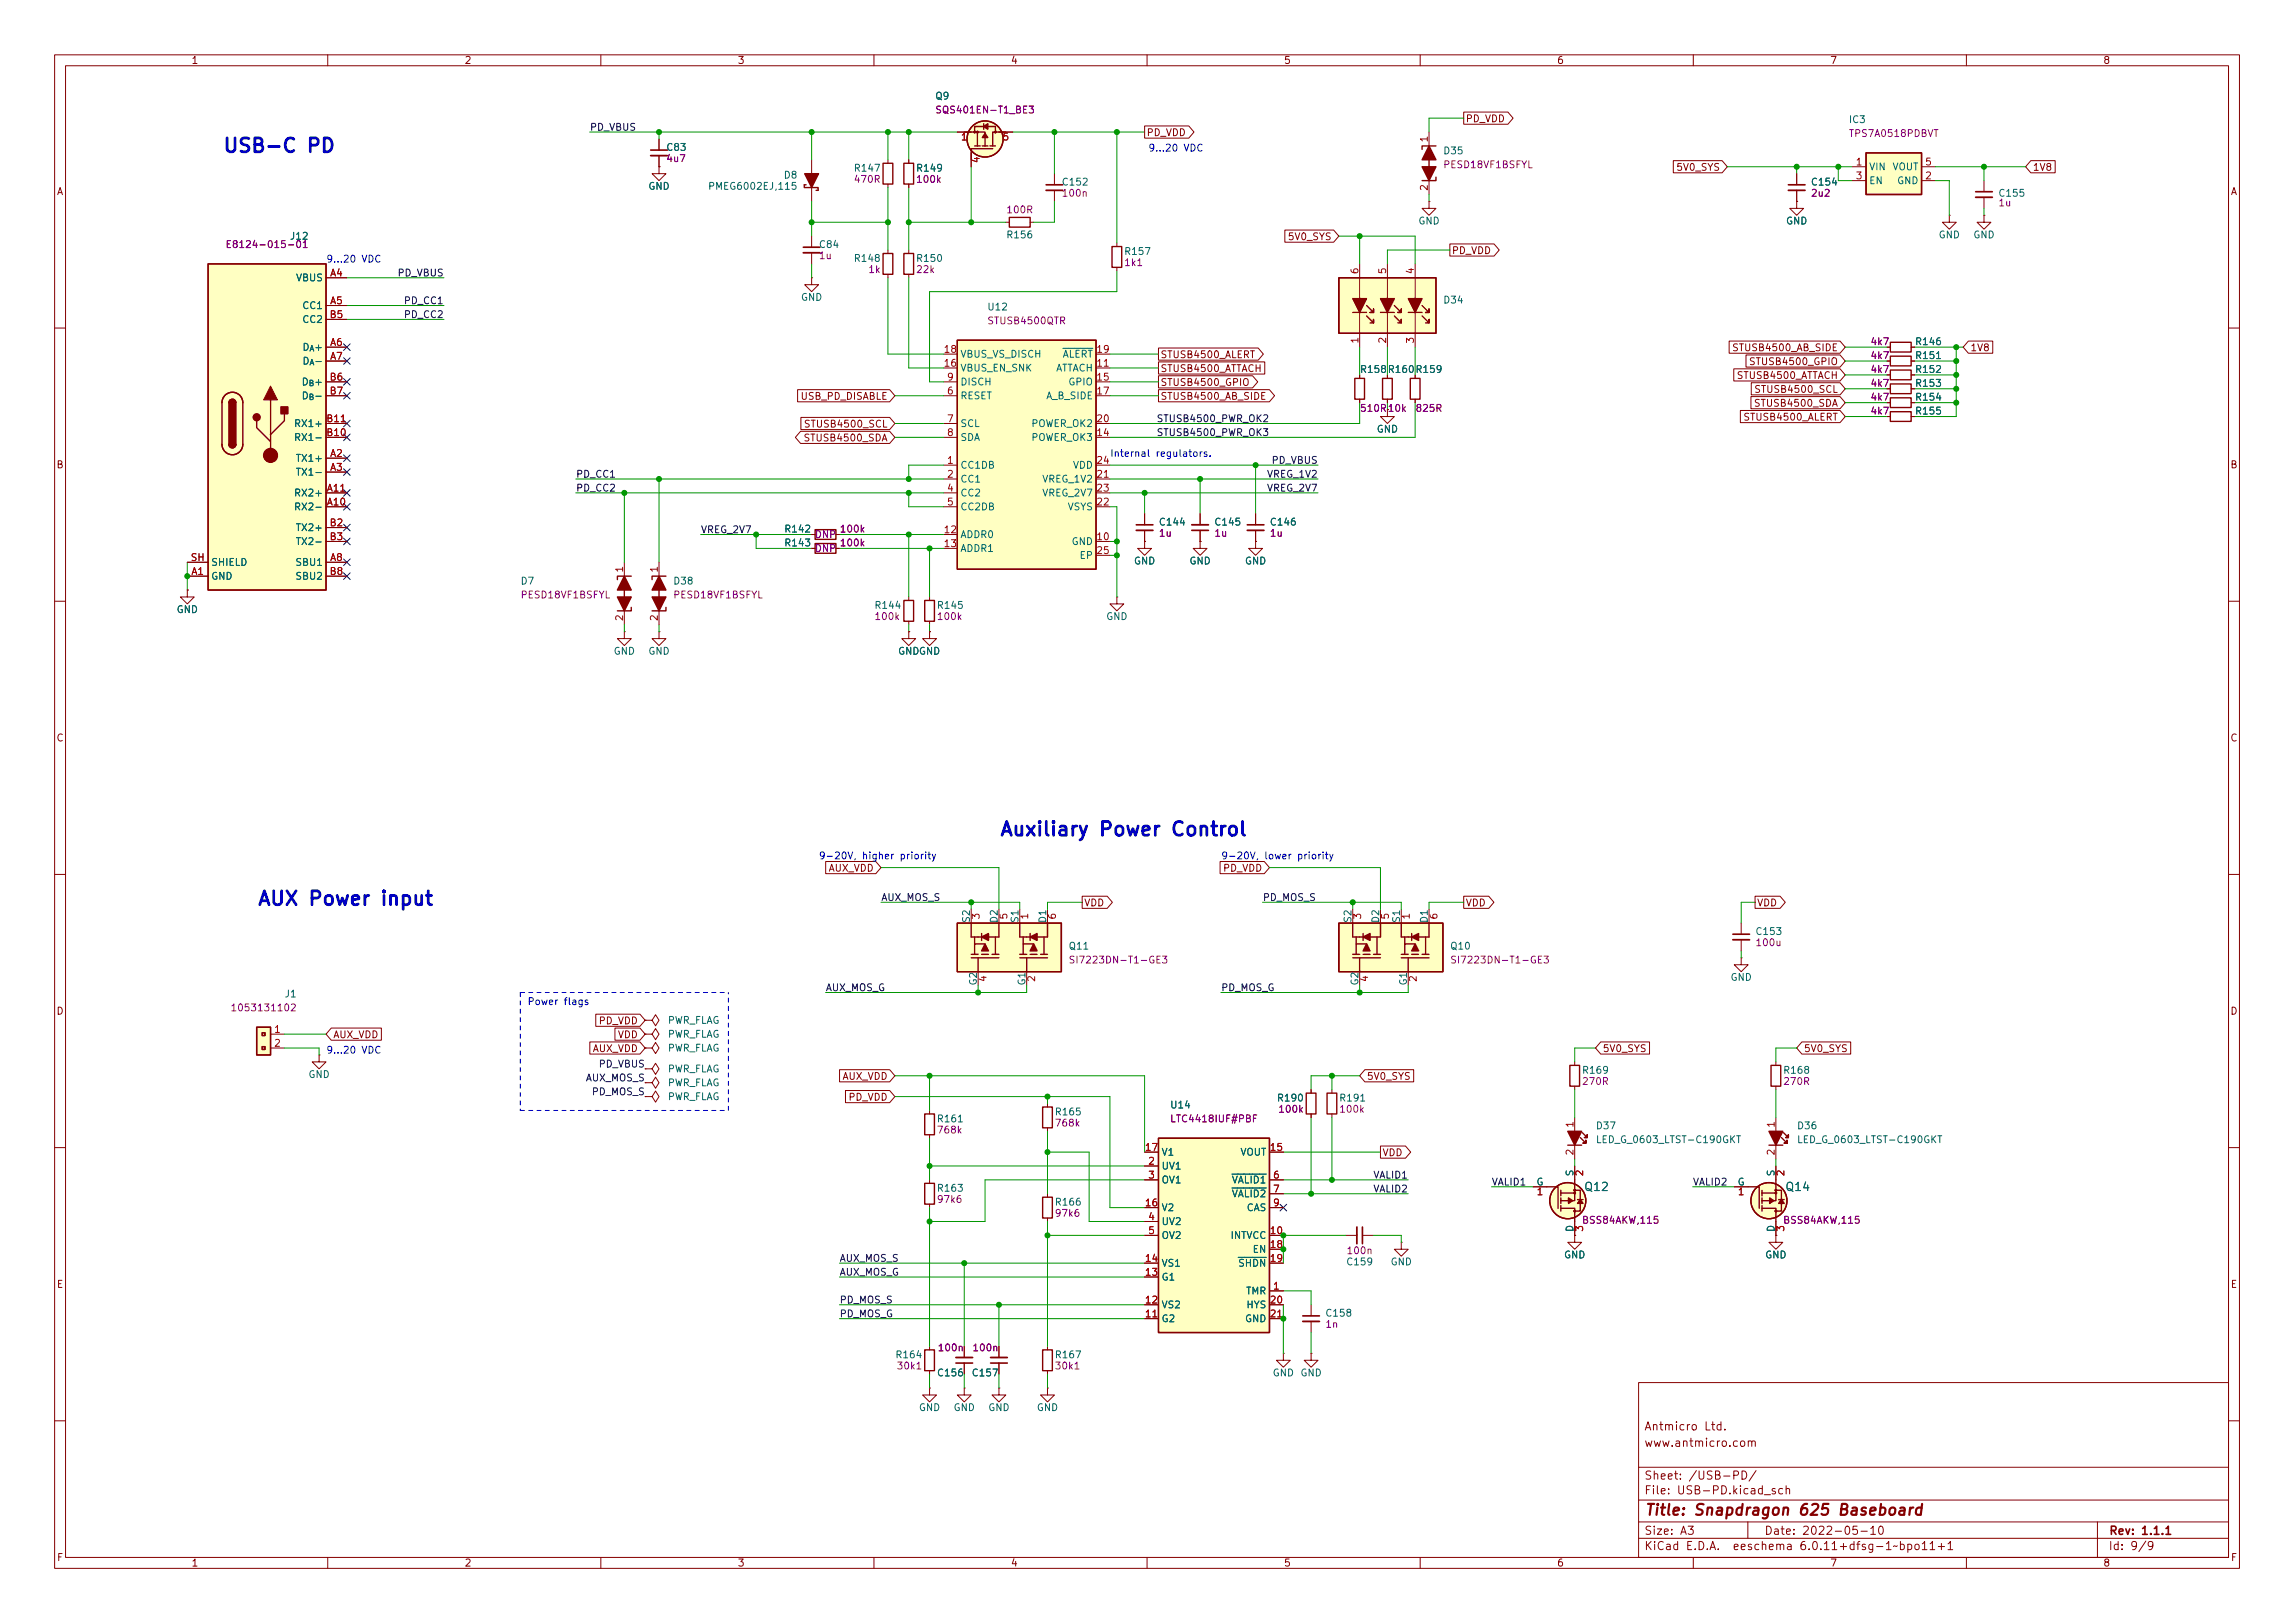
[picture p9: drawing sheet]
<svg xmlns="http://www.w3.org/2000/svg" width="420mm" height="297mm" viewBox="0 0 420 297" stroke-linecap="round" stroke-linejoin="round" font-family="sans-serif">
<defs><g id="words">
<g font-size="3.5" fill="#0000c2">
<text x="40.6" y="27.9">USB-C</text>
<text x="56.4" y="27.9">PD</text>
<text x="182.9" y="153">Auxiliary</text>
<text x="201.4" y="153">Power</text>
<text x="215.1" y="153">Control</text>
<text x="47" y="165.7">AUX Power</text>
<text x="70.4" y="165.7">input</text>
</g>
<g font-size="2.8" fill="#840000">
<text x="301" y="277.9">Title:</text>
<text x="310.2" y="277.9">Snapdragon</text>
<text x="329.8" y="277.9">625</text>
<text x="337.4" y="277.9">Baseboard</text>
</g>
<g font-size="2.1" fill="#006464">
<text x="290" y="218.4">Q12</text>
<text x="326.8" y="218.4">Q14</text>
</g>
<g font-size="2.1" fill="#840000">
<text x="301" y="262.2">Antmicro</text>
<text x="312.1" y="262.2">Ltd.</text>
<text x="301" y="265.2">www.antmicro.com</text>
<text x="301" y="273.9">File:</text>
<text x="301" y="271.2">Sheet:</text>
<text x="307.4" y="273.9">USB-PD.kicad_sch</text>
<text x="309.2" y="271.2">/USB-PD/</text>
<text x="301" y="281.3">Size:</text>
<text x="307.6" y="281.3">A3</text>
<text x="323" y="281.3">Date:</text>
<text x="330" y="281.3">2022-05-10</text>
<text x="386" y="281.3">Rev:</text>
<text x="392.1" y="281.3">1.1.1</text>
<text x="301" y="284.1">KiCad</text>
<text x="308.7" y="284.1">E.D.A.</text>
<text x="317.6" y="284.1">eeschema</text>
<text x="330" y="284.1">6.0.11+dfsg-1~bpo11+1</text>
<text x="386" y="284.1">Id:</text>
<text x="390.1" y="284.1">9/9</text>
</g>
<g font-size="1.8" fill="#840000">
<text x="35" y="12.1">1</text>
<text x="85" y="12.1">2</text>
<text x="135" y="12.1">3</text>
<text x="185" y="12.1">4</text>
<text x="235" y="12.1">5</text>
<text x="285" y="12.1">6</text>
<text x="335" y="12.1">7</text>
<text x="385" y="12.1">8</text>
<text x="268.3" y="22.7">PD_VDD</text>
<text x="209.9" y="25.3">PD_VDD</text>
<text x="306.8" y="31.6">5V0_SYS</text>
<text x="372.1" y="31.6">1V8</text>
<text x="10.4" y="36.1">A</text>
<text x="408.4" y="36.1">A</text>
<text x="235.7" y="44.3">5V0_SYS</text>
<text x="265.7" y="46.9">PD_VDD</text>
<text x="212.4" y="65.9">STUSB4500_ALERT</text>
<text x="317" y="64.6">STUSB4500_AB_SIDE</text>
<text x="360.7" y="64.6">1V8</text>
<text x="212.4" y="71">STUSB4500_GPIO</text>
<text x="212.4" y="68.5">STUSB4500_ATTACH</text>
<text x="248.9" y="68.6">R158 R160 R159</text>
<text x="317.9" y="69.7">STUSB4500_ATTACH</text>
<text x="320.1" y="67.2">STUSB4500_GPIO</text>
<text x="146.5" y="73.5">USB_PD_DISABLE</text>
<text x="212.4" y="73.5">STUSB4500_AB_SIDE</text>
<text x="248.9" y="75.7">510R 10k</text>
<text x="319.1" y="77.3">STUSB4500_ALERT</text>
<text x="321" y="74.8">STUSB4500_SDA</text>
<text x="321.1" y="72.3">STUSB4500_SCL</text>
<text x="147" y="81.2">STUSB4500_SDA</text>
<text x="147.1" y="78.6">STUSB4500_SCL</text>
<text x="10.3" y="86.1">B</text>
<text x="408.3" y="86.1">B</text>
<text x="10.3" y="136.1">C</text>
<text x="408.3" y="136.1">C</text>
<text x="151.6" y="159.9">AUX_VDD</text>
<text x="223.9" y="159.9">PD_VDD</text>
<text x="198.4" y="166.2">VDD</text>
<text x="268.3" y="166.2">VDD</text>
<text x="321.6" y="166.2">VDD</text>
<text x="10.3" y="186.1">D</text>
<text x="61" y="190.4">AUX_VDD</text>
<text x="109.6" y="187.8">PD_VDD</text>
<text x="113.1" y="190.4">VDD</text>
<text x="408.3" y="186.1">D</text>
<text x="108.5" y="192.9">AUX_VDD</text>
<text x="154.2" y="198">AUX_VDD</text>
<text x="250.2" y="198">5V0_SYS</text>
<text x="293.4" y="192.9">5V0_SYS</text>
<text x="330.2" y="192.9">5V0_SYS</text>
<text x="155.3" y="201.8">PD_VDD</text>
<text x="253" y="212">VDD</text>
<text x="10.3" y="236.1">E</text>
<text x="408.3" y="236.1">E</text>
<text x="10.4" y="286.1">F</text>
<text x="35" y="287.1">1</text>
<text x="85" y="287.1">2</text>
<text x="135" y="287.1">3</text>
<text x="185" y="287.1">4</text>
<text x="235" y="287.1">5</text>
<text x="285" y="287.1">6</text>
<text x="335" y="287.1">7</text>
<text x="385" y="287.1">8</text>
<text x="408.4" y="286.1">F</text>
</g>
<g font-size="1.8" fill="#0f0f0f">
<text x="107.9" y="23.9">PD_VBUS</text>
<text x="72.7" y="50.6">PD_VBUS</text>
<text x="73.9" y="58.2">PD_CC2</text>
<text x="73.9" y="55.7">PD_CC1</text>
<text x="211.7" y="77.2">STUSB4500_PWR_OK2</text>
<text x="211.7" y="79.8">STUSB4500_PWR_OK3</text>
<text x="105.4" y="89.9">PD_CC2</text>
<text x="105.4" y="87.4">PD_CC1</text>
<text x="231.9" y="87.4">VREG_1V2</text>
<text x="231.9" y="89.9">VREG_2V7</text>
<text x="232.7" y="84.9">PD_VBUS</text>
<text x="128.3" y="97.6">VREG_2V7</text>
<text x="161.3" y="164.9">AUX_MOS_S</text>
<text x="231.1" y="164.9">PD_MOS_S</text>
<text x="151.1" y="181.4">AUX_MOS_G</text>
<text x="223.5" y="181.4">PD_MOS_G</text>
<text x="107.2" y="197.9">AUX_MOS_S</text>
<text x="109.6" y="195.4">PD_VBUS</text>
<text x="108.3" y="200.4">PD_MOS_S</text>
<text x="251.4" y="215.7">VALID1</text>
<text x="251.4" y="218.2">VALID2</text>
<text x="273" y="216.9">VALID1</text>
<text x="309.9" y="216.9">VALID2</text>
<text x="153.7" y="230.9">AUX_MOS_S</text>
<text x="153.7" y="233.5">AUX_MOS_G</text>
<text x="153.7" y="238.5">PD_MOS_S</text>
<text x="153.7" y="241.1">PD_MOS_G</text>
</g>
<g font-size="1.8" fill="#006464">
<text x="171.2" y="18.6">Q9</text>
<text x="338.4" y="22.9">IC3</text>
<text x="121.9" y="28">C83</text>
<text x="264.2" y="28.6">D35</text>
<text x="118.6" y="35.1">GND</text>
<text x="129.6" y="35.1">PMEG6002EJ,115</text>
<text x="143.4" y="33.1">D8</text>
<text x="156.2" y="31.8">R147</text>
<text x="167.6" y="31.8">R149</text>
<text x="194.3" y="34.3">C152</text>
<text x="331.5" y="34.3">C154</text>
<text x="342.1" y="31.5">VIN</text>
<text x="342.1" y="34.1">EN</text>
<text x="346.4" y="31.5">VOUT</text>
<text x="347.3" y="34.1">GND</text>
<text x="259.6" y="41.5">GND</text>
<text x="326.9" y="41.5">GND</text>
<text x="365.8" y="36.4">C155</text>
<text x="149.9" y="45.8">C84</text>
<text x="184.2" y="44">R156</text>
<text x="205.7" y="47">R157</text>
<text x="354.9" y="44">GND</text>
<text x="361.2" y="44">GND</text>
<text x="54.1" y="51.9">VBUS</text>
<text x="156.2" y="48.3">R148</text>
<text x="167.6" y="48.3">R150</text>
<text x="55.3" y="56.9">CC1</text>
<text x="55.3" y="59.5">CC2</text>
<text x="146.6" y="55.4">GND</text>
<text x="180.7" y="57.2">U12</text>
<text x="264.2" y="55.9">D34</text>
<text x="55.3" y="64.6">D_{A}+</text>
<text x="175.8" y="65.8">VBUS_VS_DISCH</text>
<text x="194.5" y="65.8">~{ALERT}</text>
<text x="350.5" y="63.5">R146</text>
<text x="55.2" y="70.9">D_{B}+</text>
<text x="55.3" y="67.1">D_{A}-</text>
<text x="175.8" y="68.4">VBUS_EN_SNK</text>
<text x="175.8" y="70.9">DISCH</text>
<text x="193.3" y="68.4">ATTACH</text>
<text x="195.5" y="70.9">GPIO</text>
<text x="350.5" y="71.2">R153</text>
<text x="350.5" y="66.1">R151</text>
<text x="350.5" y="68.6">R152</text>
<text x="55.2" y="73.4">D_{B}-</text>
<text x="175.8" y="73.4">RESET</text>
<text x="191.5" y="73.4">A_B_SIDE</text>
<text x="350.5" y="76.2">R155</text>
<text x="350.5" y="73.7">R154</text>
<text x="53.8" y="81.1">RX1-</text>
<text x="53.8" y="78.5">RX1+</text>
<text x="175.8" y="78.5">SCL</text>
<text x="175.8" y="81.1">SDA</text>
<text x="188.8" y="81.1">POWER_OK3</text>
<text x="188.8" y="78.5">POWER_OK2</text>
<text x="252" y="79.6">GND</text>
<text x="54.1" y="84.9">TX1+</text>
<text x="54.1" y="87.4">TX1-</text>
<text x="175.8" y="86.1">CC1DB</text>
<text x="175.8" y="88.7">CC1</text>
<text x="190.7" y="88.7">VREG_1V2</text>
<text x="196.4" y="86.1">VDD</text>
<text x="53.8" y="93.8">RX2-</text>
<text x="53.8" y="91.2">RX2+</text>
<text x="175.8" y="91.2">CC2</text>
<text x="175.8" y="93.8">CC2DB</text>
<text x="190.7" y="91.2">VREG_2V7</text>
<text x="195.4" y="93.8">VSYS</text>
<text x="54.1" y="97.6">TX2+</text>
<text x="54.1" y="100.1">TX2-</text>
<text x="143.5" y="100.4">R143</text>
<text x="143.5" y="97.8">R142</text>
<text x="175.8" y="98.8">ADDR0</text>
<text x="175.8" y="101.4">ADDR1</text>
<text x="196.1" y="100.1">GND</text>
<text x="212.1" y="96.6">C144</text>
<text x="222.2" y="96.6">C145</text>
<text x="232.4" y="96.6">C146</text>
<text x="38.6" y="106.5">GND</text>
<text x="38.6" y="103.9">SHIELD</text>
<text x="54" y="103.9">SBU1</text>
<text x="54" y="106.5">SBU2</text>
<text x="95.2" y="107.4">D7</text>
<text x="123.2" y="107.4">D38</text>
<text x="197.6" y="102.7">EP</text>
<text x="207.5" y="103.7">GND</text>
<text x="217.7" y="103.7">GND</text>
<text x="227.9" y="103.7">GND</text>
<text x="32.3" y="112.6">GND</text>
<text x="160" y="111.8">R144</text>
<text x="171.4" y="111.8">R145</text>
<text x="202.5" y="113.8">GND</text>
<text x="112.3" y="120.2">GND</text>
<text x="118.6" y="120.2">GND</text>
<text x="164.4" y="120.2">GNDGND</text>
<text x="177.5" y="169" transform="rotate(-90 177.5 169)">S2</text>
<text x="182.6" y="169" transform="rotate(-90 182.6 169)">D2</text>
<text x="186.4" y="169" transform="rotate(-90 186.4 169)">S1</text>
<text x="191.5" y="169" transform="rotate(-90 191.5 169)">D1</text>
<text x="247.4" y="169" transform="rotate(-90 247.4 169)">S2</text>
<text x="252.5" y="169" transform="rotate(-90 252.5 169)">D2</text>
<text x="256.3" y="169" transform="rotate(-90 256.3 169)">S1</text>
<text x="261.4" y="169" transform="rotate(-90 261.4 169)">D1</text>
<text x="321.3" y="171.5">C153</text>
<text x="195.6" y="174.2">Q11</text>
<text x="265.4" y="174.2">Q10</text>
<text x="316.8" y="179.9">GND</text>
<text x="52.1" y="182.9">J1</text>
<text x="178.8" y="180.4" transform="rotate(-90 178.8 180.4)">G2</text>
<text x="187.7" y="180.4" transform="rotate(-90 187.7 180.4)">G1</text>
<text x="248.7" y="180.4" transform="rotate(-90 248.7 180.4)">G2</text>
<text x="257.6" y="180.4" transform="rotate(-90 257.6 180.4)">G1</text>
<text x="122.2" y="187.7">PWR_FLAG</text>
<text x="122.2" y="190.3">PWR_FLAG</text>
<text x="56.4" y="197.7">GND</text>
<text x="122.2" y="196.6">PWR_FLAG</text>
<text x="122.2" y="192.8">PWR_FLAG</text>
<text x="289.6" y="196.9">R169</text>
<text x="326.4" y="196.9">R168</text>
<text x="122.2" y="201.7">PWR_FLAG</text>
<text x="122.2" y="199.2">PWR_FLAG</text>
<text x="214.2" y="203.2">U14</text>
<text x="233.7" y="202">R190</text>
<text x="245.1" y="202">R191</text>
<text x="171.4" y="205.8">R161</text>
<text x="193" y="204.5">R165</text>
<text x="292.1" y="207">D37</text>
<text x="292.1" y="209.6">LED_G_0603_LTST-C190GKT</text>
<text x="328.9" y="207">D36</text>
<text x="328.9" y="209.6">LED_G_0603_LTST-C190GKT</text>
<text x="212.6" y="211.9">V1</text>
<text x="212.6" y="214.4">UV1</text>
<text x="227" y="211.9">VOUT</text>
<text x="288" y="215.3" transform="rotate(-90 288 215.3)">S</text>
<text x="324.9" y="215.3" transform="rotate(-90 324.9 215.3)">S</text>
<text x="171.4" y="218.5">R163</text>
<text x="193" y="221">R166</text>
<text x="212.6" y="217">OV1</text>
<text x="225.5" y="217">~{VALID1}</text>
<text x="225.5" y="219.5">~{VALID2}</text>
<text x="281.2" y="217">G</text>
<text x="318.1" y="217">G</text>
<text x="212.6" y="222">V2</text>
<text x="212.6" y="224.6">UV2</text>
<text x="212.6" y="227.1">OV2</text>
<text x="225.2" y="227.1">INTVCC</text>
<text x="228.2" y="222">CAS</text>
<text x="288" y="225.5" transform="rotate(-90 288 225.5)">D</text>
<text x="324.9" y="225.5" transform="rotate(-90 324.9 225.5)">D</text>
<text x="212.6" y="232.2">VS1</text>
<text x="226.6" y="232.2">~{SHDN}</text>
<text x="229.3" y="229.7">EN</text>
<text x="246.4" y="232">C159</text>
<text x="254.5" y="232">GND</text>
<text x="286.3" y="230.7">GND</text>
<text x="323.1" y="230.7">GND</text>
<text x="212.6" y="239.8">VS2</text>
<text x="212.6" y="234.7">G1</text>
<text x="228.1" y="237.3">TMR</text>
<text x="228.1" y="239.8">HYS</text>
<text x="212.6" y="242.4">G2</text>
<text x="227.9" y="242.4">GND</text>
<text x="242.6" y="241.3">C158</text>
<text x="163.9" y="249">R164</text>
<text x="193" y="249">R167</text>
<text x="171.5" y="252.3">C156</text>
<text x="177.8" y="252.3">C157</text>
<text x="232.9" y="252.3">GND GND</text>
<text x="168.2" y="258.6">GND</text>
<text x="174.5" y="258.6">GND</text>
<text x="180.9" y="258.6">GND</text>
<text x="189.8" y="258.6">GND</text>
</g>
<g font-size="1.8" fill="#840084">
<text x="171.2" y="21.1">SQS401EN-T1_BE3</text>
<text x="338.4" y="25.4">TPS7A0518PDBVT</text>
<text x="121.9" y="30">4u7</text>
<text x="156.2" y="33.8">470R</text>
<text x="167.6" y="33.8">100k</text>
<text x="264.2" y="31.2">PESD18VF1BSFYL</text>
<text x="184.2" y="39.4">100R</text>
<text x="194.3" y="36.4">100n</text>
<text x="331.5" y="36.4">2u2</text>
<text x="365.8" y="38.1">1u</text>
<text x="41.2" y="45.8">E8124-015-01</text>
<text x="53" y="44.2">J12</text>
<text x="149.9" y="47.8">1u</text>
<text x="158.9" y="50.3">1k</text>
<text x="167.6" y="50.3">22k</text>
<text x="205.7" y="49.1">1k1</text>
<text x="180.7" y="59.7">STUSB4500QTR</text>
<text x="342.4" y="63.5">4k7</text>
<text x="342.4" y="71.2">4k7</text>
<text x="342.4" y="66.1">4k7</text>
<text x="342.4" y="68.6">4k7</text>
<text x="259.1" y="75.7">825R</text>
<text x="342.4" y="76.2">4k7</text>
<text x="342.4" y="73.7">4k7</text>
<text x="149.1" y="101.4">DNP</text>
<text x="149.1" y="98.8">DNP</text>
<text x="153.7" y="100.4">100k</text>
<text x="153.7" y="97.8">100k</text>
<text x="212.1" y="98.6">1u</text>
<text x="222.2" y="98.6">1u</text>
<text x="232.4" y="98.6">1u</text>
<text x="95.2" y="109.9">PESD18VF1BSFYL</text>
<text x="123.2" y="109.9">PESD18VF1BSFYL</text>
<text x="160" y="113.8">100k</text>
<text x="171.4" y="113.8">100k</text>
<text x="321.3" y="173.5">100u</text>
<text x="195.6" y="176.7">SI7223DN-T1-GE3</text>
<text x="265.4" y="176.7">SI7223DN-T1-GE3</text>
<text x="42.1" y="185.5">1053131102</text>
<text x="289.6" y="198.9">270R</text>
<text x="326.4" y="198.9">270R</text>
<text x="171.4" y="207.8">768k</text>
<text x="193" y="206.6">768k</text>
<text x="214.2" y="205.8">LTC4418IUF#PBF</text>
<text x="234" y="204">100k</text>
<text x="245.1" y="204">100k</text>
<text x="171.4" y="220.5">97k6</text>
<text x="193" y="223.1">97k6</text>
<text x="289.6" y="224.3">BSS84AKW,115</text>
<text x="326.4" y="224.3">BSS84AKW,115</text>
<text x="246.5" y="229.9">100n</text>
<text x="242.6" y="243.4">1n</text>
<text x="164.1" y="251">30k1</text>
<text x="171.6" y="247.7">100n</text>
<text x="178" y="247.7">100n</text>
<text x="193" y="251">30k1</text>
</g>
<g font-size="1.8" fill="#a90000">
<text x="175.8" y="26.5">1</text>
<text x="180.1" y="29.9" transform="rotate(-90 180.1 29.9)">4</text>
<text x="261.4" y="26.1" transform="rotate(-90 261.4 26.1)">1</text>
<text x="261.4" y="35" transform="rotate(-90 261.4 35)">2</text>
<text x="339.7" y="30.3">1</text>
<text x="339.7" y="32.8">3</text>
<text x="352.4" y="32.8">2</text>
<text x="352.4" y="30.3">5</text>
<text x="60.4" y="50.6">A4</text>
<text x="248.7" y="50.2" transform="rotate(-90 248.7 50.2)">6</text>
<text x="253.7" y="50.2" transform="rotate(-90 253.7 50.2)">5</text>
<text x="258.8" y="50.2" transform="rotate(-90 258.8 50.2)">4</text>
<text x="60.3" y="58.2">B5</text>
<text x="60.4" y="55.7">A5</text>
<text x="60.4" y="63.3">A6</text>
<text x="60.4" y="65.8">A7</text>
<text x="172.7" y="64.6">18</text>
<text x="200.6" y="64.6">19</text>
<text x="248.7" y="62.9" transform="rotate(-90 248.7 62.9)">1</text>
<text x="253.7" y="62.9" transform="rotate(-90 253.7 62.9)">2</text>
<text x="258.8" y="62.9" transform="rotate(-90 258.8 62.9)">3</text>
<text x="60.3" y="69.6">B6</text>
<text x="172.7" y="67.1">16</text>
<text x="173.3" y="69.6">9</text>
<text x="200.6" y="67.1">11</text>
<text x="200.6" y="69.6">15</text>
<text x="59.7" y="77.3">B11</text>
<text x="60.3" y="72.2">B7</text>
<text x="173.3" y="72.2">6</text>
<text x="173.3" y="77.3">7</text>
<text x="200.6" y="72.2">17</text>
<text x="200.6" y="77.3">20</text>
<text x="59.7" y="79.8">B10</text>
<text x="60.4" y="83.6">A2</text>
<text x="173.3" y="79.8">8</text>
<text x="200.6" y="79.8">14</text>
<text x="59.8" y="90">A11</text>
<text x="60.4" y="86.1">A3</text>
<text x="173.3" y="84.9">1</text>
<text x="173.3" y="87.4">2</text>
<text x="173.3" y="90">4</text>
<text x="200.6" y="87.4">21</text>
<text x="200.6" y="90">23</text>
<text x="200.6" y="84.9">24</text>
<text x="59.8" y="92.5">A10</text>
<text x="173.3" y="92.5">5</text>
<text x="200.6" y="92.5">22</text>
<text x="60.3" y="96.3">B2</text>
<text x="60.3" y="98.8">B3</text>
<text x="172.7" y="97.6">12</text>
<text x="172.7" y="100.1">13</text>
<text x="200.6" y="98.8">10</text>
<text x="200.6" y="101.4">25</text>
<text x="34.8" y="102.7">SH</text>
<text x="35" y="105.2">A1</text>
<text x="60.3" y="105.2">B8</text>
<text x="60.4" y="102.7">A8</text>
<text x="114" y="104.9" transform="rotate(-90 114 104.9)">1</text>
<text x="120.4" y="104.9" transform="rotate(-90 120.4 104.9)">1</text>
<text x="114" y="113.7" transform="rotate(-90 114 113.7)">2</text>
<text x="120.4" y="113.7" transform="rotate(-90 120.4 113.7)">2</text>
<text x="189" y="168.4" transform="rotate(-90 189 168.4)">1</text>
<text x="258.8" y="168.4" transform="rotate(-90 258.8 168.4)">1</text>
<text x="181.4" y="179.8" transform="rotate(-90 181.4 179.8)">4</text>
<text x="251.2" y="179.8" transform="rotate(-90 251.2 179.8)">4</text>
<text x="50.1" y="189">1</text>
<text x="50.1" y="191.6">2</text>
<text x="288" y="206.5" transform="rotate(-90 288 206.5)">1</text>
<text x="324.9" y="206.5" transform="rotate(-90 324.9 206.5)">1</text>
<text x="209.5" y="210.6">17</text>
<text x="210.1" y="213.1">2</text>
<text x="210.1" y="215.7">3</text>
<text x="232.4" y="210.6">15</text>
<text x="233" y="215.7">6</text>
<text x="288" y="211.5" transform="rotate(-90 288 211.5)">2</text>
<text x="324.9" y="211.5" transform="rotate(-90 324.9 211.5)">2</text>
<text x="209.5" y="220.8">16</text>
<text x="233" y="218.2">7</text>
<text x="233" y="220.8">9</text>
<text x="281.3" y="219.5">1</text>
<text x="318.1" y="219.5">1</text>
<text x="210.1" y="223.3">4</text>
<text x="210.1" y="225.8">5</text>
<text x="232.4" y="225.8">10</text>
<text x="209.5" y="233.5">13</text>
<text x="209.5" y="230.9">14</text>
<text x="232.4" y="228.4">18</text>
<text x="232.4" y="230.9">19</text>
<text x="209.5" y="238.5">12</text>
<text x="232.4" y="238.5">20</text>
<text x="233" y="236">1</text>
<text x="209.5" y="241.1">11</text>
<text x="232.4" y="241.1">21</text>
</g>
<g font-size="1.8" fill="#0000c2">
<text x="210.2" y="27.7">9...20</text>
<text x="216.7" y="27.7">VDC</text>
<text x="59.7" y="48">9...20</text>
<text x="66.3" y="48">VDC</text>
<text x="203.2" y="83.6">Internal</text>
<text x="211.6" y="83.6">regulators.</text>
<text x="149.9" y="157.3">9-20V,</text>
<text x="157.9" y="157.3">higher</text>
<text x="164.9" y="157.3">priority</text>
<text x="223.5" y="157.3">9-20V,</text>
<text x="231.5" y="157.3">lower</text>
<text x="237.7" y="157.3">priority</text>
<text x="96.5" y="183.9">Power</text>
<text x="103.3" y="183.9">flags</text>
<text x="59.7" y="192.8">9...20</text>
<text x="66.3" y="192.8">VDC</text>
</g>
</g></defs>
<g fill="none" stroke="#840000" stroke-width=".18">
<path d="M10 10h400v277h-400zM12 12h396v273h-396zM60 10v2M110 10v2M160 10v2M210 10v2M260 10v2M310 10v2M360 10v2M120.6 30.5v1.3h1.3l-1.3 1.3-1.2-1.3h1.2M120.6 30.5h.1M120.6 25.4v2.1"/>
<path d="M120.6 28.5v2M148.6 29.2v2.6M148.6 34.3v2.6M162.6 29.2v.7M162.6 33.7v.6M166.4 29.2v.7M166.4 33.7v.6M175.3 24.2h2.5M177.8 28v2.5M182.9 24.2h2.5M193 31.8v2M193 34.8v2.1"/>
<path d="M209.5 23.1h8.1l1 1.1-1 1.1h-8.1zM261.6 36.9v1.2h1.3l-1.3 1.3-1.3-1.3h1.3M261.6 36.9h.1M261.6 24.2v2.5M261.6 33.1v2.5M268 20.5h8.1l.9 1.1-.9 1.1h-8.1zM306.3 29.4h9l.9 1.1-.9 1.1h-9zM328.9 36.9v1.2h1.3l-1.3 1.3-1.2-1.3h1.2M328.9 36.9h.1M328.9 31.8v2M328.9 34.8v2.1M339.1 30.5h2.5"/>
<path d="M339.1 33.1h2.5M351.8 30.5h2.5M351.8 33.1h2.5M356.9 39.4v1.3h1.2l-1.2 1.2-1.3-1.2h1.3M356.9 39.4h.1M363.2 39.4v1.3h1.3l-1.3 1.2-1.3-1.2h1.3M363.2 39.4h.1M363.2 33.1v2M363.2 36.1v2M371.8 29.4h4.5v2.2h-4.5l-1-1.1zM59.7 50.8h3.8M59.7 55.9h3.8"/>
<path d="M59.7 58.5h3.8M148.6 50.8v1.3h1.3l-1.3 1.3-1.3-1.3h1.3M148.6 50.8h.1M148.6 43.2v2M148.6 46.3v2M162.6 45.8v.6M162.6 50.2v.6M166.4 45.8v.6M166.4 50.2v.6M184.1 40.7h.7M188.6 40.7h.6M204.5 44.5v.6"/>
<path d="M204.5 48.9v.7M235.2 42.1h9l.9 1.1-.9 1.1h-9zM248.9 48.3v15.2M254 48.3v15.2M259.1 48.3v15.2M265.4 44.6h8.1l1 1.2-1 1.1h-8.1zM10 60h2M59.7 69.9h3.8M59.7 72.4h3.8M59.7 77.5h3.8M59.7 63.5h3.8M59.7 66.1h3.8"/>
<path d="M146 71.3h16.9l.9 1.1-.9 1.1h-16.9zM146.6 78.9h16.3l.9 1.1-.9 1.2h-16.3l-1-1.2zM146.6 76.4h16.3l.9 1.1-.9 1.1h-16.3zM161.8 76.9v1.3h.6M172.7 67.3h2.6M172.7 69.9h2.6M172.7 72.4h2.6M172.7 64.8h2.6M172.7 77.5h2.6M200.7 67.3h2.5M200.7 69.9h2.5M200.7 72.4h2.5"/>
<path d="M200.7 64.8h2.5M200.7 77.5h2.5M212.1 63.7h18.2l1 1.1-1 1.1h-18.2zM212.1 71.3h20.3l.9 1.1-.9 1.1h-20.3zM212.1 68.8h17.2l1 1.1-1 1.1h-17.2zM212.1 66.2h19.4v2.3h-19.4zM227.7 69.5l.3-.2a.43 .43 0 0 1 .5 .4v.4a.42 .42 0 0 1-.4 .5 .42 .42 0 0 1-.4-.5zM228.9 64.2h.8M231 72.4h.4M231.6 71.8h-.6v1.3h.6M248.9 73.1v.6M254 75v1.2h1.3l-1.3 1.3-1.3-1.3h1.3"/>
<path d="M254 73.1v.6M259.1 73.1v.6M316.6 62.4h20.3l.9 1.1-.9 1.1h-20.3zM317.4 67.5h19.5l.9 1.1-.9 1.1h-19.5zM318.6 75.1h18.3l.9 1.1-.9 1.1h-18.3zM319.6 65h17.3l.9 1.1-.9 1.1h-17.3zM320.6 72.6h16.3l.9 1.1-.9 1.1h-16.3zM320.6 70h16.3l.9 1.2-.9 1.1h-16.3zM335.4 65.7l.3-.2a.43 .43 0 0 1 .5 .4v.4a.42 .42 0 0 1-.4 .5 .42 .42 0 0 1-.4-.5zM335.5 74.4l.4-1.3 .5 1.3M335.6 63.5h.4M335.6 75.6h.8"/>
<path d="M335.6 74h.6M335.7 70.6v1.2h.7M336.2 62.9h-.6v1.3h.6M345.4 63.5h.7M345.4 66.1h.7M345.4 71.2h.7M345.4 76.2h.7M345.4 68.6h.7M345.4 73.7h.7M349.9 63.5h.6M349.9 66.1h.6M349.9 71.2h.6"/>
<path d="M349.9 76.2h.6M349.9 68.6h.6M349.9 73.7h.6M360.4 62.4h4.4v2.2h-4.4l-1-1.1zM408 60h2M59.7 99.1h3.8M59.7 80h3.8M59.7 92.7h3.8M59.7 90.2h3.8M59.7 83.9h3.8M59.7 86.4h3.8M59.7 96.6h3.8"/>
<path d="M148.6 97.8h.6M153 97.8h.7M161.5 80.7l.4-1.3 .5 1.3M161.6 80.3h.6M172.7 97.8h2.6M172.7 85.1h2.6M172.7 80h2.6M172.7 87.7h2.6M172.7 92.7h2.6M172.7 90.2h2.6M200.7 85.1h2.5M200.7 99.1h2.5"/>
<path d="M200.7 80h2.5M200.7 87.7h2.5M200.7 92.7h2.5M200.7 90.2h2.5M209.5 99.1v1.3h1.3l-1.3 1.2-1.2-1.2h1.2M209.5 99.1h.1M209.5 94v2M209.5 97.1v2M219.7 99.1v1.3h1.3l-1.3 1.2-1.3-1.2h1.3M219.7 99.1h.1M219.7 94v2M219.7 97.1v2"/>
<path d="M229.9 99.1v1.3h1.2l-1.2 1.2-1.3-1.2h1.3M229.9 99.1h.1M229.9 94v2M229.9 97.1v2M10 110h2M34.3 108v1.3h1.3l-1.3 1.2-1.3-1.2h1.3M34.3 108h.1M34.3 105.4h3.8M34.3 102.9h3.8M59.7 105.4h3.8M59.7 102.9h3.8M114.3 115.6v1.3h1.3l-1.3 1.2-1.3-1.2h1.3"/>
<path d="M114.3 115.6h.1M114.3 102.9v2.5M114.3 111.8v2.5M120.6 115.6v1.3h1.3l-1.3 1.2-1.2-1.2h1.2M120.6 115.6h.1M120.6 102.9v2.5M120.6 111.8v2.5M148.6 100.4h.6M153 100.4h.7M166.4 115.6v1.3h1.2l-1.2 1.2-1.3-1.2h1.3M166.4 115.6h.1M166.4 109.3v.6"/>
<path d="M166.4 113.7v.6M170.2 115.6v1.3h1.2l-1.2 1.2-1.3-1.2h1.3M170.2 115.6h.1M170.2 109.3v.6M170.2 113.7v.6M172.7 100.4h2.6M200.7 101.6h2.5M204.5 109.3v1.2h1.2l-1.2 1.3-1.3-1.3h1.3M204.5 109.3h.1M408 110h2M151.2 157.7h9.1l1 1.1-1 1.1h-9.1zM223.4 157.7h8.1l.9 1.1-.9 1.1h-8.1z"/>
<path d="M10 160h2M186.7 166.4v2.5M191.8 166.4v2.5M198.1 164h4.6l1 1.1-1 1.1h-4.6zM256.5 166.4v2.5M261.6 166.4v2.5M268 164h4.6l.9 1.1-.9 1.1h-4.6zM318.8 175.3v1.3h1.2l-1.2 1.2-1.3-1.2h1.3M318.8 175.3h.1M318.8 168.9v2.1M318.8 172v2M321.3 164h4.6l.9 1.1-.9 1.1h-4.6z"/>
<path d="M408 160h2M49.5 189.3h2.6M49.5 191.8h2.6M58.4 193.1v1.2h1.3l-1.3 1.3-1.3-1.3h1.3M58.4 193.1h.1M60.6 188.2h9.2v2.2h-9.2l-.9-1.1zM108 190.7h9.2l.9 1.1-.9 1.1h-9.2zM109.1 185.6h8.1l.9 1.1-.9 1.1h-8.1zM112.6 188.2h4.6l.9 1.1-.9 1.1h-4.6zM118.1 186.7h1.3l.6-1 .6 1-.6 1-.6-1M118.1 186.7h.1M118.1 189.3h1.3l.6-1 .6 1-.6 1-.6-1"/>
<path d="M118.1 189.3h.1M118.1 195.6h1.3l.6-1 .6 1-.6 1-.6-1M118.1 198.2h1.3l.6-1.1 .6 1.1-.6 1-.6-1M118.1 191.8h1.3l.6-1 .6 1-.6 1-.6-1M118.1 191.8h.1M153.7 195.8h9.2l.9 1.1-.9 1.1h-9.2zM154.8 199.6h8.1l.9 1.1-.9 1.1h-8.1zM240 199.4v.7M243.8 199.4v.7M249.9 195.8h8.9v2.2h-8.9l-1-1.1zM288.3 194.3v.7M288.3 198.8v.6"/>
<path d="M293.1 190.7h8.9v2.2h-8.9l-1-1.1zM325.1 194.3v.7M325.1 198.8v.6M329.9 190.7h8.9v2.2h-8.9l-1-1.1zM10 210h2M118.1 200.7h1.3l.6-1 .6 1-.6 1-.6-1M170.2 203.2v.7M170.2 207.7v.6M170.2 215.9v.7M191.8 202v.6M191.8 206.4v.6M191.8 218.5v.6"/>
<path d="M209.5 210.9h2.6M209.5 213.4h2.6M209.5 215.9h2.6M232.4 210.9h2.5M232.4 215.9h2.5M232.4 218.5h2.5M240 203.9v.6M243.8 203.9v.6M252.7 209.7h4.6l1 1.2-1 1.1h-4.6zM280.7 217.2h2.5M288.3 204.5v2.5M288.3 209.6v2.5"/>
<path d="M288.3 213.4v2.5M317.5 217.2h2.5M325.1 204.5v2.5M325.1 209.6v2.5M325.1 213.4v2.5M408 210h2M170.2 220.4v.6M191.8 222.9v.7M209.5 226.1h2.6M209.5 238.8h2.6M209.5 233.7h2.6M209.5 231.2h2.6"/>
<path d="M209.5 221h2.6M209.5 223.6h2.6M232.4 236.3h2.5M232.4 226.1h2.5M232.4 238.8h2.5M232.4 231.2h2.5M232.4 221h2.5M232.4 228.6h2.5M240 238.8v2M246.4 226.1h2M249.4 226.1h2.1M256.5 227.4v1.2h1.3l-1.3 1.3-1.2-1.3h1.2"/>
<path d="M256.5 227.4h.1M288.3 226.1v1.3h1.3l-1.3 1.2-1.3-1.2h1.3M288.3 226.1h.1M288.3 223.6v2.5M325.1 226.1v1.3h1.3l-1.3 1.2-1.3-1.2h1.3M325.1 226.1h.1M325.1 223.6v2.5M170.2 254v1.3h1.2l-1.2 1.3-1.3-1.3h1.3M170.2 254h.1M170.2 246.4v.7M170.2 250.9v.6M176.5 254v1.3h1.3l-1.3 1.3-1.2-1.3h1.2"/>
<path d="M176.5 254h.1M176.5 246.4v2M176.5 249.5v2M182.9 254v1.3h1.2l-1.2 1.3-1.3-1.3h1.3M182.9 254h.1M182.9 246.4v2M182.9 249.5v2M191.8 254v1.3h1.2l-1.2 1.3-1.3-1.3h1.3M191.8 254h.1M191.8 246.4v.7M191.8 250.9v.6M209.5 241.3h2.6"/>
<path d="M232.4 241.3h2.5M234.9 247.7v1.3h1.3l-1.3 1.2-1.2-1.2h1.2M234.9 247.7h.1M240 247.7v1.3h1.3l-1.3 1.2-1.2-1.2h1.2M240 247.7h.1M240 241.8v2.1M300 253h108v32h-108zM10 260h2M300 278.5h108M300 274.5h108M300 268.5h108M305.5 273.3v.1"/>
<path d="M305.5 272.5v.1M307.6 270.6v.1M307.6 269.8v.1M309.9 260.8l.4-.1 .3 .3v.4l-.3 .3-.4-.1-.1-.2v-.4zM318.8 263.8l.3-.1 .3 .3v.4l-.3 .3-.3-.1-.2-.2v-.4zM318.9 269.2a.76 .76 0 0 1 .9 .8 .76 .76 0 0 1-.9 .7zM320 278.5v3M320.1 263.9l.2-.2 .3 .1 .1 .9M320.1 263.7v1M320.7 263.9l.2-.2 .4 .1 .1 .9M321.5 269.1l-1.3 2M326.4 272.5l-.5-.1-.3 .3v.4l.2 .2h.6"/>
<path d="M327 272.6l.2-.2 .4 .1v.9M327 271.9v1.5M342.5 279.7l.4-.4v1.5M344.1 279.4l.2-.1a.8 .8 0 0 1 .5 .8 .8 .8 0 0 1-.5 .7 .99 .99 0 0 1-.2-1.4zM384 278.5v6.5M408 260h2M60 285v2M110 285v2M160 285v2M210 285v2M260 285v2M300 281.5h108"/>
<path d="M310 285v2M327.3 282.7h.6v.9M327.9 283h-.5a.29 .29 0 0 0-.2 .3 .29 .29 0 0 0 .2 .3l.5-.1M340.7 280.2h1.2M342.5 280.8h.9M351.9 283.6h.9M353.4 282.5l.4-.4v1.5M353.4 283.6h.8M354.9 283h1.1M355.4 282.5v1.1M356.6 282.5l.5-.4v1.5M356.6 283.6h.9"/>
<path d="M360 285v2M394.1 282.8l-.3 .2h-.2l-.3-.2 .1-.6 .4-.1 .3 .2a.99 .99 0 0 1-.4 1.3h-.3"/>
</g>
<g fill="none" stroke="#840000" stroke-width=".3">
<path d="M119.1 27.5h3.1M191.5 33.8h3.1M327.4 33.8h3.1M361.7 35.1h3M147.1 45.2h3M208 96h3.1M218.2 97.1h3M228.3 96h3.1M317.2 171h3.1M249.4 224.6v3M175 249.5h3.1M181.4 249.5h3"/>
<path d="M238.5 240.8h3.1M396.5 280.8h.9"/>
</g>
<g fill="none" stroke="#840000" stroke-width=".25">
<path d="M147.6 33.8h-.4v.5h2.6v.5h-.4M161.7 29.9h1.7v3.8h-1.7zM165.5 29.9h1.8v3.8h-1.8zM176.5 24.2h3.8v2.5M178.4 24.3v-1.1h3.8v1.1M178.4 26.7h1.1M178.9 24.2v2.5M179.8 26.7h1M180.1 22.6v1.1M181.2 26.7h1M181.7 27.2h-3.9v2M184.1 24.2h-2.4v2.5"/>
<path d="M184.8 39.8h3.8v1.8h-3.8zM261.6 29.2v1.3M261.6 32.4v.7M262.9 26.7h-2.6v.6M262.9 32.4v.7h-2.6M341.6 28h10.2v7.6h-10.2zM38.1 48.3h21.6v59.7h-21.6zM161.7 46.4h1.7v3.8h-1.7zM165.5 46.4h1.8v3.8h-1.8zM203.6 45.1h1.8v3.8h-1.8zM245.1 50.8h17.8v10.2h-17.8zM247.6 57.2h2.6"/>
<path d="M250.2 57.8l1.3 1.3v-.6v.6h-.7M250.2 55.9l1.3 1.3v-.6v.6h-.7h.7M252.7 57.2h2.6M255.3 57.8l1.2 1.3v-.6v.6h-.6M255.3 55.9l1.2 1.3v-.6v.6h-.6h.6M257.8 57.2h2.5M260.3 57.8l1.3 1.3v-.6v.6h-.6M260.3 55.9l1.3 1.3v-.6v.6h-.6h.6M41.2 72.4a1.91 1.91 0 0 1 2.1-.5 1.91 1.91 0 0 1 1.1 1.8v7.6a1.91 1.91 0 0 1-1.9 1.9 1.91 1.91 0 0 1-1.9-1.9v-7.8l.2-.6zM41.9 73.7a.64 .64 0 0 1 .6-.6 .64 .64 0 0 1 .7 .6M47 77v1.3l2.5 2.5M49.5 73.2v10.1"/>
<path d="M52.1 75.7v1.3l-2.6 2.5M175.3 62.3h25.4v41.9h-25.4zM248 69.3h1.8v3.8h-1.8zM253.1 69.3h1.8v3.8h-1.8zM258.2 69.3h1.8v3.8h-1.8zM346.1 70.3h3.8v1.7h-3.8zM346.1 65.2h3.8v1.8h-3.8zM346.1 75.3h3.8v1.8h-3.8zM346.1 67.7h3.8v1.8h-3.8zM346.1 62.6h3.8v1.8h-3.8zM346.1 72.8h3.8v1.8h-3.8zM41.9 81.3a.64 .64 0 0 0 .6 .7 .64 .64 0 0 0 .7-.7"/>
<path d="M149.2 99.5h3.8v1.8h-3.8zM149.2 96.9h3.8v1.8h-3.8zM114.3 108v1.3M114.3 111.2v.6M115.6 105.4h-2.6v.7M115.6 111.2v.6h-2.6M120.6 108v1.3M120.6 111.2v.6M121.9 105.4h-2.5v.7M121.9 111.2v.6h-2.5M165.5 109.9h1.8v3.8h-1.8zM169.3 109.9h1.8v3.8h-1.8z"/>
<path d="M175.3 168.9h19v8.9h-19zM177.8 175.3h5.1M177.8 174.7h1.3M177.8 168.9v2.6h5.1v-2.6M178.4 171.5v1.3M179.1 175.3v2.5M179.7 174.7h1.3M179.7 170.9v1.2M180.3 173.4v-.6h-1.9v1.9M181.6 174.7h1.3M182.2 171.5v3.2M186.7 175.3h5.1"/>
<path d="M186.7 174.7h1.3M186.7 168.9v2.6h5.1v-2.6M187.3 171.5v1.3M188 175.3v2.5M188.6 174.7h1.3M188.6 170.9v1.2M189.2 173.4v-.6h-1.9v1.9M190.5 174.7h1.3M191.1 171.5v3.2M245.1 168.9h19.1v8.9h-19.1zM247.6 175.3h5.1M247.6 174.7h1.3"/>
<path d="M247.6 168.9v2.6h5.1v-2.6M248.3 171.5v1.3M248.9 175.3v2.5M249.6 174.7h1.2M249.6 170.9v1.2M250.2 173.4v-.6h-1.9v1.9M251.5 174.7h1.2M252.1 171.5v3.2M256.5 175.3h5.1M256.5 174.7h1.3M256.5 168.9v2.6h5.1v-2.6M257.2 171.5v1.3"/>
<path d="M257.8 175.3v2.5M258.4 174.7h1.3M258.4 170.9v1.2M259.1 173.4v-.6h-1.9v1.9M260.3 174.7h1.3M261 171.5v3.2M47 188h2.5v5.1h-2.5zM48 189h.5v.5h-.5zM48 191.6h.5v.5h-.5zM287.4 195h1.8v3.8h-1.8zM324.2 195h1.8v3.8h-1.8zM169.3 203.9h1.8v3.8h-1.8z"/>
<path d="M169.3 216.6h1.8v3.8h-1.8zM190.9 219.1h1.8v3.8h-1.8zM190.9 202.6h1.8v3.8h-1.8zM212.1 208.3h20.3v35.6h-20.3zM239.1 200.1h1.8v3.8h-1.8zM243 200.1h1.7v3.8h-1.7zM283.2 217.2h2v3.9M285.7 218.3h2.6M285.7 217.8v1.1M285.7 219.2v1.1M287 209.6h2.6M288.2 217.8h1.1v3.9h-1.1"/>
<path d="M288.3 215.9v3.8h-2.6M288.8 219.5h1M289.3 208.2l1 1v-.5v.5h-.5h.5M289.7 207.3l.9 .9v-.5v.5h-.5h.5M320 217.2h2.1v3.9M322.6 217.8v1.1M322.6 219.2v1.1M322.6 218.3h2.5M323.8 209.6h2.6M325 217.8h1.1v3.9h-1.1M325.1 215.9v3.8h-2.5M325.6 219.5h1"/>
<path d="M326.1 208.2l1.1 1v-.5v.5h-.6h.6M326.5 207.3l.9 .9v-.5v.5h-.5h.5M285.7 221.1h2.6v2.5M285.7 220.6v1.1M322.6 221.1h2.5v2.5M322.6 220.6v1.1M169.3 247.1h1.8v3.8h-1.8zM190.9 247.1h1.8v3.8h-1.8z"/>
<circle cx="178.4" cy="24.2" r=".13"/>
<circle cx="178.9" cy="24.2" r=".13"/>
<circle cx="180.3" cy="25.4" r="3.3"/>
<circle cx="182.2" cy="24.2" r=".13"/>
<circle cx="287" cy="219.7" r="3.3"/>
<circle cx="288.3" cy="217.8" r=".13"/>
<circle cx="288.3" cy="218.3" r=".13"/>
<circle cx="323.8" cy="219.7" r="3.3"/>
<circle cx="325.1" cy="218.3" r=".13"/>
<circle cx="325.1" cy="217.8" r=".13"/>
<circle cx="288.3" cy="221.7" r=".13"/>
<circle cx="325.1" cy="221.7" r=".13"/>
</g>
<g fill="none" stroke="#840084" stroke-width=".18">
<path d="M188 19.4h-.6v1.3h.6M188.4 19.4h.8l-.4 .5 .3 .1v.6l-.1 .1-.6-.1M171.8 32.9l.3 .5M172.1 32.5l-.5 .5M198.3 35.2l.2-.1h.3l.1 .8M279.9 29.4v1.3h.6M354.1 23.7h.7M354.5 23.7v1.3M54.4 44.2l.2-.2a.68 .68 0 0 1 .5 .7 .68 .68 0 0 1-.5 .6l-.3-.5zM55.5 44.4l.4-.4v1.3M55.5 45.3h.7M194.2 58.7l.6-.1 .1-.2v-.3l-.7-.1v1.3"/>
<path d="M194.5 58.7l.4 .6M208.3 48.6h.7M157.8 99.4l.4 .5M157.8 96.9l.4 .5M158.2 99.1l-.5 .5M158.2 96.5l-.5 .5M111 108.2v1.2h.6M138.9 108.2v1.2h.6M164.1 112.9l.4 .5M164.5 112.5l-.5 .5M175.6 112.9l.3 .5M175.9 112.5l-.4 .5"/>
<path d="M211.2 175a.59 .59 0 0 0-.7 .6 .59 .59 0 0 0 .7 .6l.1-.5h-.3M211.8 175.6h.4M212.4 175h-.6v1.3h.6M212.8 175h.8l-.4 .5 .4 .1v.5l-.2 .2-.6-.2M281 175a.59 .59 0 0 0-.7 .6 .59 .59 0 0 0 .7 .6l.1-.5h-.2M281.7 175.6h.4M282.3 175h-.6v1.3h.6M282.7 175h.8l-.5 .5 .4 .1v.5l-.2 .2-.5-.2M325.3 172.2l.1 .8 .3 .1 .2-.1M325.9 172.2v.9M52.3 183.8l.1-.1a.68 .68 0 0 1 .5 .7 .68 .68 0 0 1-.5 .6 .84 .84 0 0 1-.1-1.2zM53.3 183.9l.5-.2 .3 .4-.8 .9h.8"/>
<path d="M175.6 206.9l.3 .5M175.8 218.8l-.3 .1a.86 .86 0 0 0 0 1.2l.4-.1v-.5l-.2-.2h-.2l-.3 .2M175.9 206.5l-.4 .5M197.2 205.6l.3 .5M197.5 205.3l-.5 .4M229.5 204.7h.4M230.1 204.1h-.6v1.2M238.1 203.1l.3 .5M238.4 202.7l-.4 .5M249.2 203.1l.4 .5M249.6 202.7l-.5 .5M197.4 221.3l-.4 .1a.86 .86 0 0 0 0 1.2l.5-.1v-.4l-.2-.3h-.3l-.2 .3"/>
<path d="M250.5 228.7l.1-.1 .3 .1 .1 .8M303.5 222.6h-.6l-.1 .6 .2-.1 .4 .1 .1 .1v.5l-.2 .1-.5-.1M340.3 222.6h-.6l-.1 .6 .2-.1 .5 .1 .1 .1-.1 .5-.2 .1-.5-.1M167.9 249.6l.3-.3v1.3M167.9 250.6h.7M175.6 246.5l.2-.1 .3 .1 .1 .7M182 246.5l.1-.1 .3 .1 .1 .7M196.8 249.6l.4-.3v1.3M196.8 250.6h.7"/>
</g>
<g fill="#840000" stroke="#840000" stroke-width=".25">
<path d="M120.6 105.4l1.3 2.6h-2.5z"/>
<path d="M119.4 109.3h2.5l-1.3 2.5z"/>
<path d="M324 219.2l.7 .5-.7 .6z"/>
<path d="M326.1 219.5l.5 .8h-1z"/>
<path d="M247.6 54.6h2.6l-1.3 2.6z"/>
<path d="M252.7 54.6h2.6l-1.3 2.6z"/>
<path d="M257.8 54.6h2.5l-1.2 2.6z"/>
<path d="M287.1 219.2l.8 .5-.8 .6z"/>
<path d="M289.3 219.5l.5 .8h-1z"/>
<path d="M287 207h2.6l-1.3 2.6z"/>
<path d="M323.8 207h2.6l-1.3 2.6z"/>
<path d="M147.3 31.8h2.6l-1.3 2.5z"/>
<path d="M114.3 105.4l1.3 2.6h-2.6z"/>
<path d="M113 109.3h2.6l-1.3 2.5z"/>
<path d="M51.4 74.5h1.3v1.2h-1.3z"/>
<path d="M41.9 81.3h1.3a.64 .64 0 0 1-.7 .7 .64 .64 0 0 1-.6-.7z"/>
<path d="M41.9 73.7h1.3v7.6h-1.3z"/>
<path d="M42.1 73.2a.64 .64 0 0 1 .7-.1 .64 .64 0 0 1 .4 .6h-1.3z"/>
<path d="M180.3 172.8l.7 1.2h-1.3z"/>
<path d="M189.2 172.8l.7 1.2h-1.3z"/>
<path d="M179.7 171.5l1.3-.6v1.2z"/>
<path d="M188.6 171.5l1.3-.6v1.2z"/>
<path d="M250.2 172.8l.6 1.2h-1.2z"/>
<path d="M259.1 172.8l.6 1.2h-1.3z"/>
<path d="M249.6 171.5l1.2-.6v1.2z"/>
<path d="M258.4 171.5l1.3-.6v1.2z"/>
<path d="M180.3 24.4l.5 .8h-1z"/>
<path d="M180.1 23.2l.7-.6v1.1z"/>
<path d="M261.6 26.7l1.3 2.5h-2.6z"/>
<path d="M260.3 30.5h2.6l-1.3 2.6z"/>
<circle cx="49.5" cy="83.3" r="1.27"/>
<circle cx="47" cy="76.4" r=".63"/>
</g>
<g fill="none" stroke="#840000" stroke-width=".33">
<path d="M119.1 28.5h3.1M191.5 34.8h3.1M327.4 34.8h3.1M361.7 36.1h3M147.1 46.3h3M208 97.1h3.1M218.2 96h3M228.3 97.1h3.1M317.2 172h3.1M248.4 224.6v3M175 248.4h3.1M181.4 248.4h3"/>
<path d="M238.5 241.8h3.1"/>
</g>
<g fill="none" stroke="#006464" stroke-width=".18">
<path d="M145.7 33.4h-.6l-.1 .6 .2-.1h.4l.1 .2v.4l-.2 .2-.5-.2M160.2 30.1h.8l-.5 1.2M335.8 32.5l-.3 1h.8M209.7 45.3h.8l-.5 1.3M57.8 77.6h1M194.6 63.8h5.5M354.5 65.6h.8M354.8 71.9l-.3 .9h.8M57.8 92.8h1M57.8 90.3h1M57.8 86.5h1M57.8 80.1h1"/>
<path d="M57.8 99.2h1M216.4 94.8l-.3 .9h.8M164.3 110l-.3 .9h.8M175.5 205.3h.7M225.5 214.9h6.3M249.1 201.5h.7M317 208.4l.6 .7M317.6 207.9l-.8 .7M317.9 207.9h.8M318.3 207.9v1.2M353.9 208.4l.5 .7M354.4 207.9l-.7 .7"/>
<path d="M354.8 207.9h.7M355.1 207.9v1.2M226.7 230.1h2.5M168.2 247.2l-.3 .9h.8M181.8 250.6h.8l-.5 1.2M197 247.2h.8l-.5 1.3"/>
</g>
<g fill="#ffffc2" stroke="#ffffc2" stroke-width=".18">
<path d="M322.6 217.8v.5z"/>
<path d="M322.6 218.3v.6z"/>
<path d="M322.6 219.2v.5z"/>
<path d="M322.6 219.7v.6z"/>
<path d="M322.6 220.6v1.1z"/>
<path d="M322.6 218.3h2.5z"/>
<path d="M325.6 219.5h1z"/>
<path d="M325 217.8h1.1v3.9h-1.1z"/>
<path d="M245.1 50.8h17.8v10.2h-17.8z"/>
<path d="M285.7 217.8v.5z"/>
<path d="M285.7 218.3v.6z"/>
<path d="M285.7 219.2v.5z"/>
<path d="M285.7 219.7v.6z"/>
<path d="M285.7 220.6v1.1z"/>
<path d="M285.7 218.3h2.6z"/>
<path d="M288.8 219.5h1z"/>
<path d="M288.2 217.8h1.1v3.9h-1.1z"/>
<path d="M175.3 62.3h25.4v41.9h-25.4z"/>
<path d="M47 188h2.5v5.1h-2.5z"/>
<path d="M48 189h.5v.5h-.5z"/>
<path d="M48 191.6h.5v.5h-.5z"/>
<path d="M212.1 208.3h20.3v35.6h-20.3z"/>
<path d="M49.5 73.2v10.1z"/>
<path d="M44.4 73.7v7.6z"/>
<path d="M40.6 73.7v7.6z"/>
<path d="M47 77l2.5 3.8-2.5-2.5z"/>
<path d="M52.1 75.7v1.3l-2.6 2.5z"/>
<path d="M38.1 48.3h21.6v59.7h-21.6z"/>
<path d="M40.6 81.3h3.8a1.91 1.91 0 0 1-1.9 1.9 1.91 1.91 0 0 1-1.9-1.9z"/>
<path d="M41.9 81.3h1.3a.64 .64 0 0 1-.7 .7 .64 .64 0 0 1-.6-.7z"/>
<path d="M42.1 73.2a.64 .64 0 0 1 .7-.1 .64 .64 0 0 1 .4 .6h-1.3z"/>
<path d="M41.2 72.4a1.91 1.91 0 0 1 2.1-.5 1.91 1.91 0 0 1 1.1 1.8h-3.8l.2-.8z"/>
<path d="M179.1 175.3v2.5z"/>
<path d="M188 175.3v2.5z"/>
<path d="M177.8 175.3h5.1z"/>
<path d="M186.7 175.3h5.1z"/>
<path d="M177.8 174.7h1.3z"/>
<path d="M179.7 174.7h1.3z"/>
<path d="M181.6 174.7h1.3z"/>
<path d="M182.2 171.5v3.2z"/>
<path d="M186.7 174.7h1.3z"/>
<path d="M188.6 174.7h1.3z"/>
<path d="M190.5 174.7h1.3z"/>
<path d="M191.1 171.5v3.2z"/>
<path d="M178.4 171.5v1.3z"/>
<path d="M187.3 171.5v1.3z"/>
<path d="M179.7 170.9v1.2z"/>
<path d="M188.6 170.9v1.2z"/>
<path d="M177.8 168.9v2.6z"/>
<path d="M177.8 171.5h1.3z"/>
<path d="M179.1 171.5h3.8z"/>
<path d="M182.9 168.9v2.6z"/>
<path d="M186.7 168.9v2.6z"/>
<path d="M186.7 171.5h1.3z"/>
<path d="M188 171.5h3.8z"/>
<path d="M191.8 168.9v2.6z"/>
<path d="M178.4 172.8h1.9v.6l-1.9 1.3z"/>
<path d="M187.3 172.8h1.9v.6l-1.9 1.3z"/>
<path d="M175.3 168.9h19v8.9h-19z"/>
<path d="M248.9 175.3v2.5z"/>
<path d="M257.8 175.3v2.5z"/>
<path d="M247.6 175.3h5.1z"/>
<path d="M256.5 175.3h5.1z"/>
<path d="M247.6 174.7h1.3z"/>
<path d="M249.6 174.7h1.2z"/>
<path d="M251.5 174.7h1.2z"/>
<path d="M252.1 171.5v3.2z"/>
<path d="M256.5 174.7h1.3z"/>
<path d="M258.4 174.7h1.3z"/>
<path d="M260.3 174.7h1.3z"/>
<path d="M261 171.5v3.2z"/>
<path d="M248.3 171.5v1.3z"/>
<path d="M257.2 171.5v1.3z"/>
<path d="M249.6 170.9v1.2z"/>
<path d="M258.4 170.9v1.2z"/>
<path d="M247.6 168.9v2.6z"/>
<path d="M247.6 171.5h1.3z"/>
<path d="M248.9 171.5h3.8z"/>
<path d="M252.7 168.9v2.6z"/>
<path d="M256.5 168.9v2.6z"/>
<path d="M256.5 171.5h1.3z"/>
<path d="M257.8 171.5h3.8z"/>
<path d="M261.6 168.9v2.6z"/>
<path d="M248.3 172.8h1.9v.6l-1.9 1.3z"/>
<path d="M257.2 172.8h1.9v.6l-1.9 1.3z"/>
<path d="M245.1 168.9h19.1v8.9h-19.1z"/>
<path d="M341.6 28h10.2v7.6h-10.2z"/>
<path d="M178.4 26.7h.5z"/>
<path d="M178.9 26.7h.6z"/>
<path d="M179.8 26.7h.5z"/>
<path d="M180.3 26.7h.5z"/>
<path d="M181.2 26.7h1z"/>
<path d="M178.9 24.2v2.5z"/>
<path d="M180.1 22.6v1.1z"/>
<circle cx="323.8" cy="219.7" r="3.3"/>
<circle cx="325.1" cy="217.8" r=".13"/>
<circle cx="325.1" cy="218.3" r=".13"/>
<circle cx="325.1" cy="221.7" r=".13"/>
<circle cx="287" cy="219.7" r="3.3"/>
<circle cx="288.3" cy="217.8" r=".13"/>
<circle cx="288.3" cy="218.3" r=".13"/>
<circle cx="288.3" cy="221.7" r=".13"/>
<circle cx="180.3" cy="25.4" r="3.3"/>
<circle cx="178.4" cy="24.2" r=".13"/>
<circle cx="178.9" cy="24.2" r=".13"/>
<circle cx="182.2" cy="24.2" r=".13"/>
</g>
<g fill="none" stroke="#a90000" stroke-width=".18">
<path d="M176.2 24.7l.3-.3v1.2M178.8 28.8v.8l-.9-.3M184.5 24.4h-.7v.6l.2-.2 .4 .1 .1 .2v.4l-.2 .1-.5-.1M62.5 77.2h.7M202.2 67h.7M202.2 87.4h.7M178 168.1v-.8l.5 .4 .1-.3h.5l.2 .2-.2 .5M180.1 178.7v.8l-.9-.3M183.1 167.4v.6h.6l-.1-.1v-.5l.2-.1 .4 .1 .1 .2-.1 .4M188.2 167.7h-1.3l.3 .3M189.4 178.7v.8l-.9-.8-.3 .3 .1 .5M192 167.4v.4a.86 .86 0 0 0 1.2 0l-.1-.4-.4-.1-.3 .3 .1 .3 .2 .1"/>
<path d="M247.8 168.1v-.8l.5 .4 .1-.3h.6l.1 .2-.1 .5M250 178.7v.8l-.9-.3M252.9 167.4v.6h.6l-.1-.1 .1-.5 .1-.1 .5 .1 .1 .2-.1 .4M258 167.7h-1.3l.4 .3M259.3 178.7v.8l-.9-.8-.4 .3 .1 .5M261.8 167.4l.1 .4a.85 .85 0 0 0 1.2 0l-.1-.4-.5-.1-.2 .3 .1 .3 .1 .1M281.6 217.8l.3-.4v1.3M289.8 214.3v.8l-1-.8-.3 .2 .1 .5M318.4 217.8l.4-.4v1.3M326.6 214.3v.8l-.9-.8-.4 .2 .1 .5M288.5 225.3v-.8l.5 .4 .1-.4h.5l.2 .2-.2 .6M325.3 225.3v-.8l.5 .4 .1-.4h.6l.1 .2-.1 .6"/>
<path d="M211.1 241h.7M233.9 241h.7"/>
</g>
<path d="M49.5 70.6l1.3 2.6h-2.5z" fill="#840000" stroke="#840000" stroke-width=".18"/>
<path d="M231.3 78.5h.8l-.4 .4 .3 .2v.5l-.2 .1-.5-.1M231.4 76l.4-.1 .3 .4-.8 .9h.8" fill="none" stroke="#0f0f0f" stroke-width=".18"/>
<g fill="none" stroke="#0000c2" stroke-width=".18">
<path d="M214.9 26.4h.1a.68 .68 0 0 1 .5 .6 .68 .68 0 0 1-.5 .7 .85 .85 0 0 1-.1-1.3zM64.4 46.8l.1-.1a.68 .68 0 0 1 .5 .6 .68 .68 0 0 1-.5 .7l-.3-.5zM209.1 82.7h.5v.8M209.6 83l-.4 .1-.2 .1 .2 .3h.4M210.2 82.3v1.1l.2 .1M220.9 82.7h-.3l-.1 .2v.2l.4 .1v.3h-.4M221.5 83.4v.1M155.3 155.9l.4 1.3 .4-1.3M156.6 157.1l-.1 .3M163.6 156.3l-.4 .3M170.7 156.3l.3 .9M171.3 156.3l-.4 1.2-.2 .1"/>
<path d="M228.9 155.9l.4 1.3 .5-1.3M230.2 157.1l-.1 .3M243.4 156.3l.3 .9M244 156.3l-.4 1.2-.2 .1M64.4 191.5h.1a.68 .68 0 0 1 .5 .6 .68 .68 0 0 1-.5 .7 .84 .84 0 0 1-.1-1.3zM107.6 183.1l-.3-.1-.2 .2 .1 .2 .4 .1v.3h-.5"/>
</g>
<path d="M53.8 25.5a.95 .95 0 0 0-1.1-.2 .95 .95 0 0 0-.5 1 1.08 1.08 0 0 0 .3 1.2 1.08 1.08 0 0 0 1.2 .2l.1-.2" fill="none" stroke="#0000c2" stroke-width=".51"/>
<path d="M95.2 181.6h38.1M95.2 181.6v21.6M95.2 203.2h38.1M133.3 203.2v-21.6" fill="none" stroke="#0000c2" stroke-width=".18" stroke-dasharray=".8 .8"/>
<g fill="none" stroke="#009600" stroke-width=".18">
<path d="M107.9 24.2h67.4M120.6 24.2v1.2M148.6 24.2v5M148.6 36.9v6.3M162.6 24.2v5M162.6 34.3v11.5M166.4 24.2v5M166.4 34.3v11.5M177.8 30.5v10.2M185.4 24.2h24.1M193 36.9v3.8h-3.8M193 24.2v7.6"/>
<path d="M204.5 24.2v20.3M261.6 35.6v1.3M268 21.6h-6.4v2.6M316.2 30.5h22.9M328.9 30.5v1.3M336.5 30.5v2.6h2.6M354.3 30.5h16.5M354.3 33.1h2.6v6.3M363.2 30.5v2.6M363.2 38.1v1.3M63.5 58.5h17.8M63.5 50.8h17.8"/>
<path d="M63.5 55.9h17.8M148.6 40.7h14M148.6 48.3v2.5M162.6 50.8v14h10.1M166.4 50.8v16.5h6.3M166.4 40.7h17.7M204.5 49.6v3.8h-34.3v16.5h2.5M245.1 43.2h14v5.1M248.9 43.2v5.1M265.4 45.8h-11.4v2.5M163.8 72.4h8.9M163.8 77.5h8.9"/>
<path d="M203.2 72.4h8.9M203.2 69.9h8.9M203.2 67.3h8.9M203.2 64.8h8.9M248.9 63.5v5.1M248.9 73.7v3.8h-45.7M254 63.5v5.1M254 73.7v1.3M259.1 63.5v5.1M259.1 73.7v6.3h-55.9M337.8 76.2h7.6M337.8 73.7h7.6"/>
<path d="M337.8 63.5h7.6M337.8 68.6h7.6M337.8 66.1h7.6M337.8 71.2h7.6M350.5 73.7h7.6M350.5 63.5h8.9M350.5 68.6h7.6M350.5 66.1h7.6M350.5 71.2h7.6M358.1 63.5v12.7h-7.6M105.4 87.7h67.3M105.4 90.2h67.3"/>
<path d="M114.3 90.2v12.7M120.6 87.7v15.2M128.3 97.8h20.3M138.4 97.8v2.6h10.2M153.7 97.8h19M163.8 80h8.9M166.4 90.2v2.5h6.3M166.4 97.8v11.5M172.7 85.1h-6.3v2.6M203.2 87.7h38.1M203.2 90.2h38.1M203.2 92.7h1.3v16.6"/>
<path d="M203.2 99.1h1.3M203.2 85.1h38.1M209.5 90.2v3.8M219.7 87.7v6.3M229.9 85.1v8.9M34.3 102.9v5.1M114.3 114.3v1.3M120.6 114.3v1.3M153.7 100.4h19M166.4 114.3v1.3M170.2 100.4v8.9M170.2 114.3v1.3"/>
<path d="M203.2 101.6h1.3M161.3 158.8h21.6v7.6M232.4 158.8h20.3v7.6M161.3 165.1h25.4v1.3M177.8 165.1v1.3M198.1 165.1h-6.3v1.3M231.1 165.1h25.4v1.3M247.6 165.1v1.3M268 165.1h-6.4v1.3M318.8 174v1.3M321.3 165.1h-2.5v3.8M52.1 191.8h6.3v1.3"/>
<path d="M52.1 189.3h7.6M163.8 196.9h45.7v14M170.2 196.9v6.3M179.1 180.4v1.2M188 180.4v1.2h-36.9M243.8 196.9v2.5M248.9 180.4v1.2M248.9 196.9h-8.9v2.5M257.8 180.4v1.2h-34.3M288.3 199.4v5.1M292.1 191.8h-3.8v2.5M325.1 199.4v5.1"/>
<path d="M328.9 191.8h-3.8v2.5M163.8 200.7h39.4v20.3h6.3M170.2 208.3v7.6M170.2 213.4h39.3M191.8 200.7v1.3M191.8 207v11.5M191.8 210.9h7.6v12.7h10.1M209.5 215.9h-29.2v7.7h-10.1M234.9 215.9h22.9M234.9 218.5h22.9M234.9 210.9h17.8M240 204.5v14"/>
<path d="M243.8 204.5v11.4M273 217.2h7.7M288.3 212.1v1.3M309.9 217.2h7.6M325.1 212.1v1.3M153.7 231.2h55.8M153.7 238.8h55.8M153.7 233.7h55.8M170.2 221v25.4M176.5 231.2v15.2M182.9 238.8v7.6M191.8 223.6v22.8"/>
<path d="M191.8 226.1h17.7M234.9 238.8v8.9M234.9 236.3h5.1v2.5M246.4 226.1h-11.5v5.1M251.5 226.1h5v1.3M153.7 241.3h55.8M170.2 251.5v2.5M176.5 251.5v2.5M182.9 251.5v2.5M191.8 251.5v2.5M240 243.9v3.8"/>
</g>
<g fill="none" stroke="#000084" stroke-width=".18">
<path d="M62.9 62.9l1.2 1.2M62.9 65.5l1.2 1.2M62.9 76.9l1.2 1.2M62.9 69.3l1.2 1.2M62.9 79.4l1.2 1.3M62.9 71.8l1.2 1.2M64.1 62.9l-1.2 1.2M64.1 65.5l-1.2 1.2M64.1 76.9l-1.2 1.2M64.1 69.3l-1.2 1.2M64.1 79.4l-1.2 1.3M64.1 71.8l-1.2 1.2"/>
<path d="M62.9 95.9l1.2 1.3M62.9 98.5l1.2 1.2M62.9 83.2l1.2 1.3M62.9 92.1l1.2 1.3M62.9 89.6l1.2 1.2M62.9 85.8l1.2 1.2M64.1 95.9l-1.2 1.3M64.1 98.5l-1.2 1.2M64.1 83.2l-1.2 1.3M64.1 92.1l-1.2 1.3M64.1 89.6l-1.2 1.2M64.1 85.8l-1.2 1.2"/>
<path d="M62.9 104.8l1.2 1.3M62.9 102.3l1.2 1.2M64.1 104.8l-1.2 1.3M64.1 102.3l-1.2 1.2M234.3 220.4l1.3 1.2M235.6 220.4l-1.3 1.2"/>
</g>
<g fill="#009600" stroke="#009600" stroke-width=".18">
<circle cx="358.1" cy="71.2" r=".46"/>
<circle cx="358.1" cy="73.7" r=".46"/>
<circle cx="358.1" cy="68.6" r=".46"/>
<circle cx="358.1" cy="66.1" r=".46"/>
<circle cx="358.1" cy="63.5" r=".46"/>
<circle cx="363.2" cy="30.5" r=".46"/>
<circle cx="177.8" cy="40.7" r=".46"/>
<circle cx="209.5" cy="90.2" r=".46"/>
<circle cx="204.5" cy="24.2" r=".46"/>
<circle cx="193" cy="24.2" r=".46"/>
<circle cx="229.9" cy="85.1" r=".46"/>
<circle cx="248.9" cy="43.2" r=".46"/>
<circle cx="219.7" cy="87.7" r=".46"/>
<circle cx="336.5" cy="30.5" r=".46"/>
<circle cx="328.9" cy="30.5" r=".46"/>
<circle cx="170.2" cy="100.4" r=".46"/>
<circle cx="166.4" cy="90.2" r=".46"/>
<circle cx="166.4" cy="97.8" r=".46"/>
<circle cx="166.4" cy="87.7" r=".46"/>
<circle cx="138.4" cy="97.8" r=".46"/>
<circle cx="191.8" cy="200.7" r=".46"/>
<circle cx="179.1" cy="181.6" r=".46"/>
<circle cx="170.2" cy="196.9" r=".46"/>
<circle cx="177.8" cy="165.1" r=".46"/>
<circle cx="170.2" cy="223.6" r=".46"/>
<circle cx="191.8" cy="210.9" r=".46"/>
<circle cx="170.2" cy="213.4" r=".46"/>
<circle cx="191.8" cy="226.1" r=".46"/>
<circle cx="176.5" cy="231.2" r=".46"/>
<circle cx="120.6" cy="24.2" r=".46"/>
<circle cx="148.6" cy="40.7" r=".46"/>
<circle cx="166.4" cy="24.2" r=".46"/>
<circle cx="162.6" cy="24.2" r=".46"/>
<circle cx="162.6" cy="40.7" r=".46"/>
<circle cx="148.6" cy="24.2" r=".46"/>
<circle cx="166.4" cy="40.7" r=".46"/>
<circle cx="114.3" cy="90.2" r=".46"/>
<circle cx="34.3" cy="105.4" r=".46"/>
<circle cx="120.6" cy="87.7" r=".46"/>
<circle cx="234.9" cy="228.6" r=".46"/>
<circle cx="234.9" cy="226.1" r=".46"/>
<circle cx="182.9" cy="238.8" r=".46"/>
<circle cx="204.5" cy="99.1" r=".46"/>
<circle cx="204.5" cy="101.6" r=".46"/>
<circle cx="248.9" cy="181.6" r=".46"/>
<circle cx="243.8" cy="196.9" r=".46"/>
<circle cx="247.6" cy="165.1" r=".46"/>
<circle cx="234.9" cy="241.3" r=".46"/>
<circle cx="240" cy="218.5" r=".46"/>
<circle cx="243.8" cy="215.9" r=".46"/>
</g>
<use href="#words"/>
</svg>
